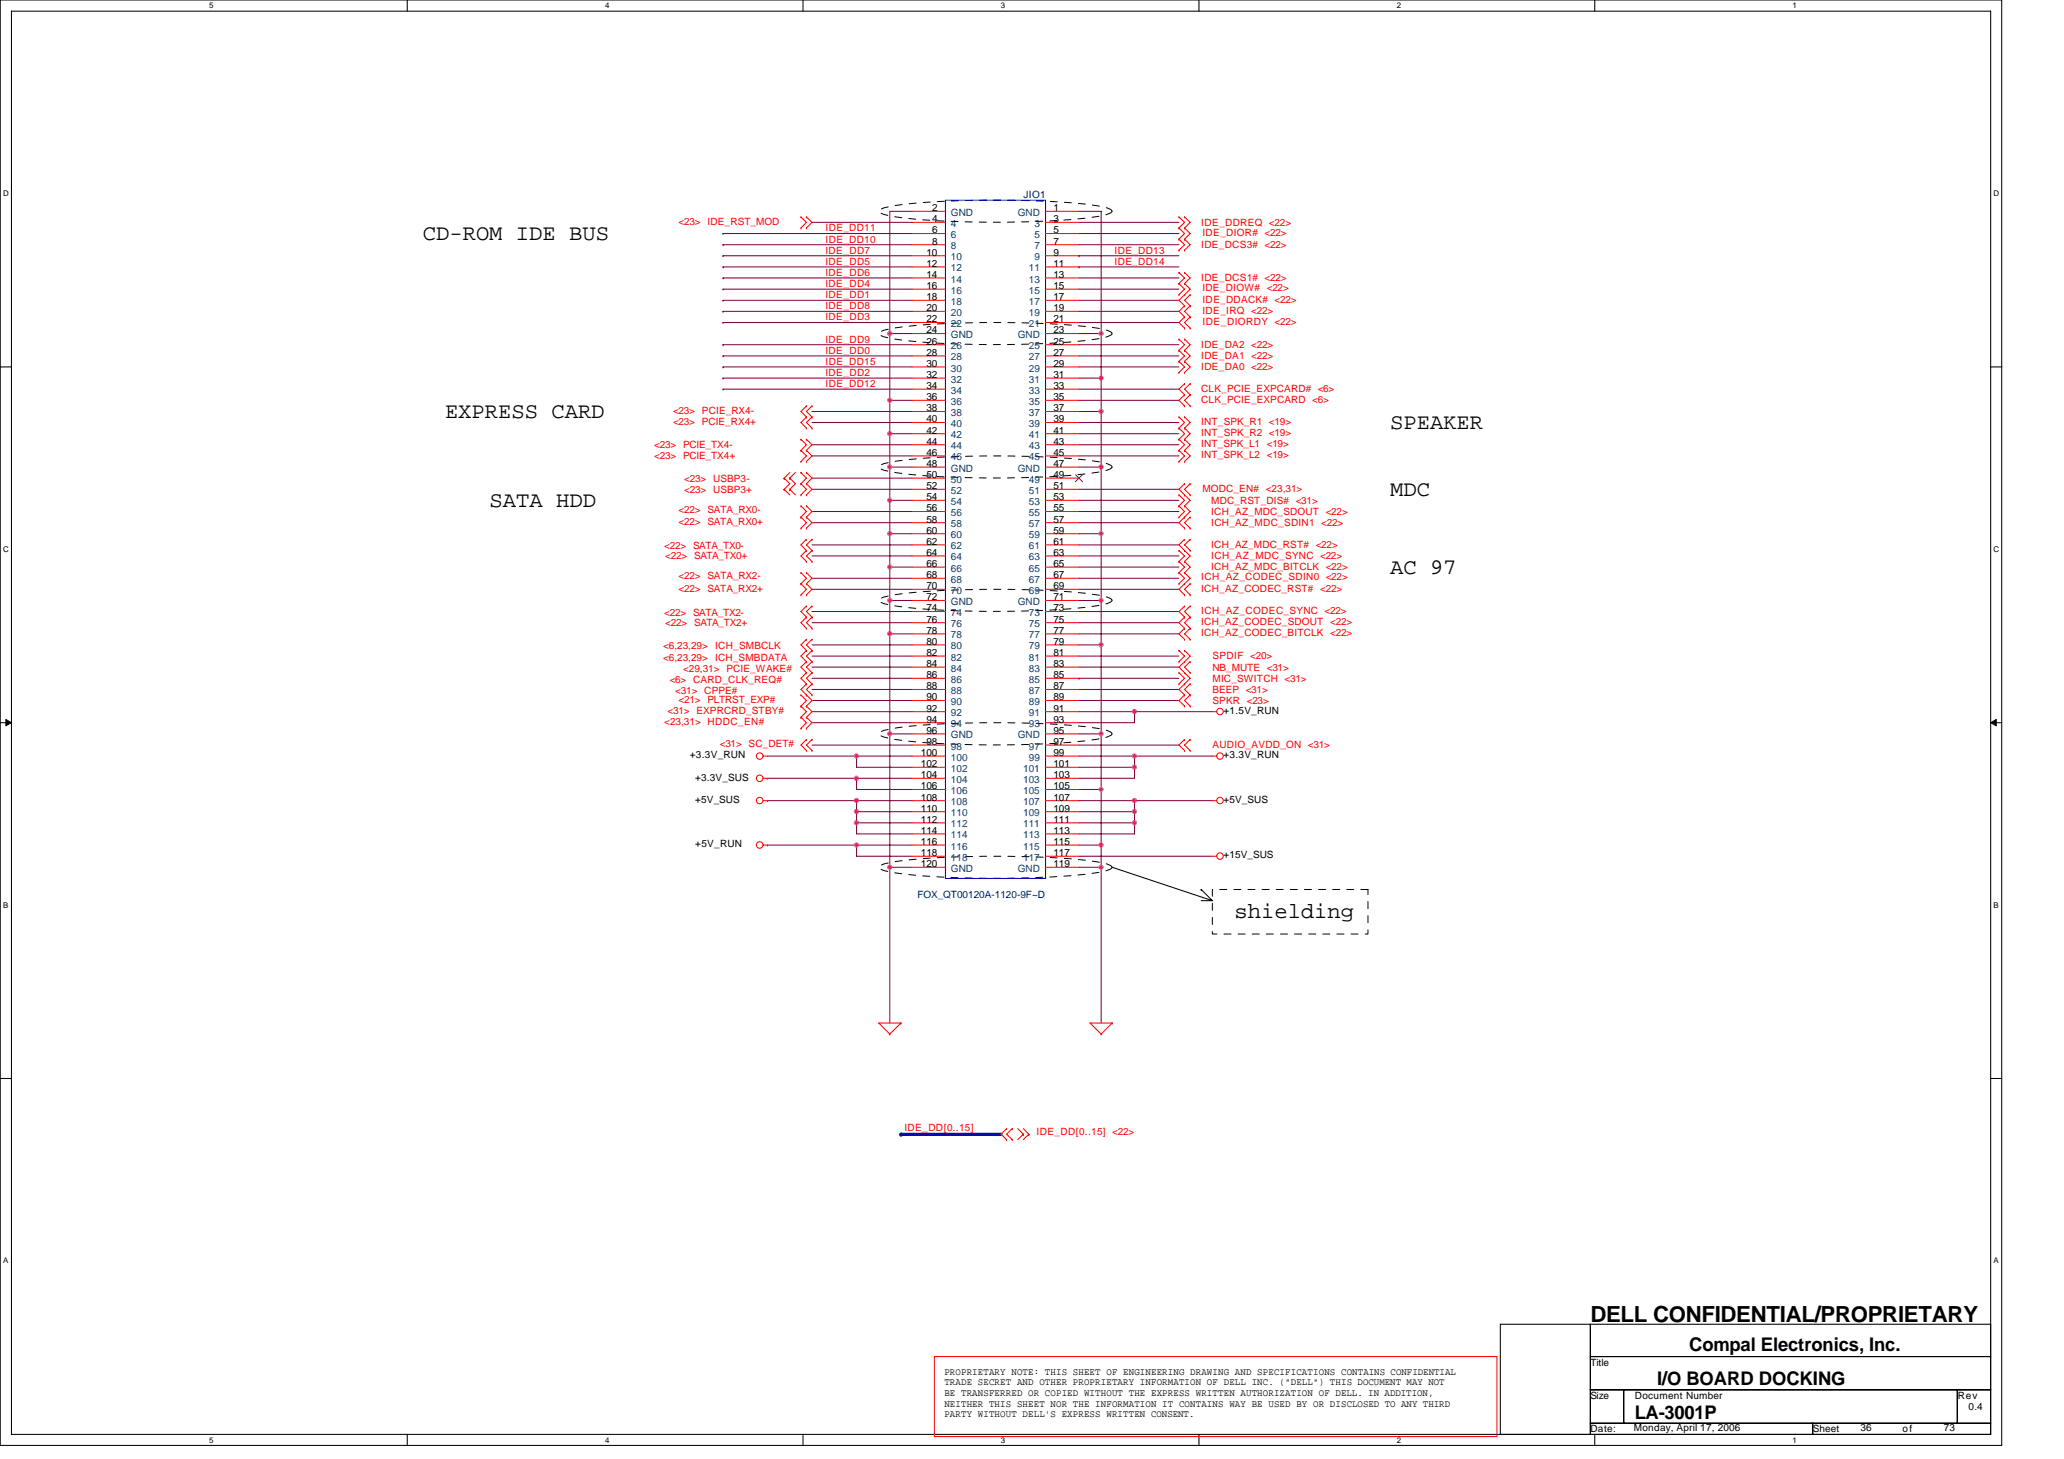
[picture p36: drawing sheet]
<svg xmlns="http://www.w3.org/2000/svg" width="297mm" height="210mm" viewBox="0 0 297 210" stroke-linecap="round" stroke-linejoin="round" font-family="sans-serif">
<defs><g id="words">
<g font-size="3.2">
<text x="60.9" y="34.5">CD-ROM IDE BUS</text>
<text x="64" y="60.2">EXPRESS CARD</text>
<text x="200.1" y="61.8">SPEAKER</text>
<text x="200.1" y="71.4">MDC</text>
<text x="70.5" y="73">SATA HDD</text>
<text x="200.1" y="82.6">AC 97</text>
<text x="177.7" y="132.2">shielding</text>
<text x="228.9" y="190.2">DELL CONFIDENTIAL/PROPRIETARY</text>
</g>
<g font-size="2.7">
<text x="243.1" y="194.4">Compal Electronics, Inc.</text>
<text x="238.5" y="199.3">I/O BOARD DOCKING</text>
<text x="235.3" y="204.2">LA-3001P</text>
</g>
<g font-size="1.4" fill="#000080">
<text x="147.3" y="28.5">JIO1</text>
<text x="132.1" y="129.3">FOX_QT00120A-1120-9F~D</text>
</g>
<g font-size="1.4" fill="#f00">
<text x="97.7" y="32.3">&lt;23&gt; IDE_RST_MOD</text>
<text x="118.8" y="33.3">IDE_DD11</text>
<text x="118.8" y="34.9">IDE_DD10</text>
<text x="172.9" y="32.5">IDE_DDREQ &lt;22&gt;</text>
<text x="172.9" y="35.7">IDE_DCS3# &lt;22&gt;</text>
<text x="173" y="34">IDE_DIOR# &lt;22&gt;</text>
<text x="118.8" y="39.7">IDE_DD6</text>
<text x="118.8" y="41.3">IDE_DD4</text>
<text x="118.8" y="36.5">IDE_DD7</text>
<text x="118.8" y="38.1">IDE_DD5</text>
<text x="160.4" y="36.5">IDE_DD13</text>
<text x="160.4" y="38.1">IDE_DD14</text>
<text x="172.9" y="40.5">IDE_DCS1# &lt;22&gt;</text>
<text x="173" y="42">IDE_DIOW# &lt;22&gt;</text>
<text x="118.8" y="44.5">IDE_DD8</text>
<text x="118.8" y="42.9">IDE_DD1</text>
<text x="118.8" y="46.1">IDE_DD3</text>
<text x="173" y="43.5">IDE_DDACK# &lt;22&gt;</text>
<text x="173" y="45.1">IDE_IRQ &lt;22&gt;</text>
<text x="173" y="46.7">IDE_DIORDY &lt;22&gt;</text>
<text x="118.8" y="49.3">IDE_DD9</text>
<text x="118.8" y="50.9">IDE_DD0</text>
<text x="118.8" y="52.5">IDE_DD15</text>
<text x="172.9" y="50.1">IDE_DA2 &lt;22&gt;</text>
<text x="172.9" y="51.7">IDE_DA1 &lt;22&gt;</text>
<text x="172.9" y="53.3">IDE_DA0 &lt;22&gt;</text>
<text x="96.9" y="59.5">&lt;23&gt; PCIE_RX4-</text>
<text x="118.8" y="54.1">IDE_DD2</text>
<text x="118.8" y="55.7">IDE_DD12</text>
<text x="172.9" y="58">CLK_PCIE_EXPCARD &lt;6&gt;</text>
<text x="172.9" y="56.3">CLK_PCIE_EXPCARD# &lt;6&gt;</text>
<text x="94.1" y="64.5">&lt;23&gt; PCIE_TX4-</text>
<text x="96.9" y="61.2">&lt;23&gt; PCIE_RX4+</text>
<text x="172.9" y="66">INT_SPK_L2 &lt;19&gt;</text>
<text x="172.9" y="62.7">INT_SPK_R2 &lt;19&gt;</text>
<text x="172.9" y="64.3">INT_SPK_L1 &lt;19&gt;</text>
<text x="172.9" y="61.2">INT_SPK_R1 &lt;19&gt;</text>
<text x="94.1" y="66.1">&lt;23&gt; PCIE_TX4+</text>
<text x="98.5" y="69.3">&lt;23&gt; USBP3-</text>
<text x="98.5" y="70.9">&lt;23&gt; USBP3+</text>
<text x="173" y="70.7">MODC_EN# &lt;23,31&gt;</text>
<text x="97.7" y="73.8">&lt;22&gt; SATA_RX0-</text>
<text x="97.7" y="75.5">&lt;22&gt; SATA_RX0+</text>
<text x="174.3" y="74.1">ICH_AZ_MDC_SDOUT &lt;22&gt;</text>
<text x="174.3" y="72.5">MDC_RST_DIS# &lt;31&gt;</text>
<text x="174.3" y="75.7">ICH_AZ_MDC_SDIN1 &lt;22&gt;</text>
<text x="95.6" y="79.1">&lt;22&gt; SATA_TX0-</text>
<text x="95.7" y="80.5">&lt;22&gt; SATA_TX0+</text>
<text x="97.7" y="83.4">&lt;22&gt; SATA_RX2-</text>
<text x="172.9" y="83.5">ICH_AZ_CODEC_SDIN0 &lt;22&gt;</text>
<text x="174.3" y="80.5">ICH_AZ_MDC_SYNC &lt;22&gt;</text>
<text x="174.3" y="78.9">ICH_AZ_MDC_RST# &lt;22&gt;</text>
<text x="174.3" y="82.1">ICH_AZ_MDC_BITCLK &lt;22&gt;</text>
<text x="95.6" y="88.7">&lt;22&gt; SATA_TX2-</text>
<text x="97.7" y="85.2">&lt;22&gt; SATA_RX2+</text>
<text x="172.9" y="85.2">ICH_AZ_CODEC_RST# &lt;22&gt;</text>
<text x="172.9" y="90">ICH_AZ_CODEC_SDOUT &lt;22&gt;</text>
<text x="172.9" y="88.3">ICH_AZ_CODEC_SYNC &lt;22&gt;</text>
<text x="95.4" y="95.1">&lt;6,23,29&gt;</text>
<text x="95.4" y="93.5">&lt;6,23,29&gt;</text>
<text x="95.7" y="90.1">&lt;22&gt; SATA_TX2+</text>
<text x="102.9" y="95.1">ICH_SMBDATA</text>
<text x="102.9" y="93.5">ICH_SMBCLK</text>
<text x="172.9" y="91.5">ICH_AZ_CODEC_BITCLK &lt;22&gt;</text>
<text x="174.5" y="94.9">SPDIF &lt;20&gt;</text>
<text x="96.4" y="98.3">&lt;6&gt; CARD_CLK_REQ#</text>
<text x="97.2" y="99.9">&lt;31&gt; CPPE#</text>
<text x="97.7" y="101.2">&lt;21&gt; PLTRST_EXP#</text>
<text x="98.3" y="96.7">&lt;29,31&gt; PCIE_WAKE#</text>
<text x="174.5" y="96.5">NB_MUTE &lt;31&gt;</text>
<text x="174.5" y="101.3">SPKR &lt;23&gt;</text>
<text x="174.5" y="99.7">BEEP &lt;31&gt;</text>
<text x="174.5" y="98.1">MIC_SWITCH &lt;31&gt;</text>
<text x="95.6" y="104.4">&lt;23,31&gt; HDDC_EN#</text>
<text x="96.1" y="102.7">&lt;31&gt; EXPRCRD_STBY#</text>
<text x="103.6" y="107.5">&lt;31&gt; SC_DET#</text>
<text x="174.5" y="107.7">AUDIO_AVDD_ON &lt;31&gt;</text>
<text x="130.2" y="162.8">IDE_DD[0..15]</text>
<text x="149.2" y="163.4">IDE_DD[0..15] &lt;22&gt;</text>
</g>
<g font-size="1.4">
<text x="134.1" y="30.4">2</text>
<text x="134.1" y="32">4</text>
<text x="134.1" y="33.6">6</text>
<text x="134.1" y="35.2">8</text>
<text x="151.6" y="32">3</text>
<text x="151.6" y="33.6">5</text>
<text x="151.6" y="35.2">7</text>
<text x="151.6" y="30.4">1</text>
<text x="133.3" y="36.8">10</text>
<text x="133.3" y="38.4">12</text>
<text x="133.3" y="40">14</text>
<text x="133.3" y="41.6">16</text>
<text x="151.6" y="36.8">9</text>
<text x="151.6" y="38.4">11</text>
<text x="151.6" y="40">13</text>
<text x="151.6" y="41.6">15</text>
<text x="133.3" y="43.2">18</text>
<text x="133.3" y="44.8">20</text>
<text x="133.3" y="46.4">22</text>
<text x="133.3" y="48">24</text>
<text x="151.6" y="43.2">17</text>
<text x="151.6" y="44.8">19</text>
<text x="151.6" y="46.4">21</text>
<text x="151.6" y="48">23</text>
<text x="133.3" y="49.6">26</text>
<text x="133.3" y="51.2">28</text>
<text x="133.3" y="52.8">30</text>
<text x="151.6" y="49.6">25</text>
<text x="151.6" y="51.2">27</text>
<text x="151.6" y="52.8">29</text>
<text x="133.3" y="54.4">32</text>
<text x="133.3" y="56">34</text>
<text x="133.3" y="57.6">36</text>
<text x="133.3" y="59.2">38</text>
<text x="151.6" y="54.4">31</text>
<text x="151.6" y="56">33</text>
<text x="151.6" y="57.6">35</text>
<text x="151.6" y="59.2">37</text>
<text x="133.3" y="60.8">40</text>
<text x="133.3" y="62.4">42</text>
<text x="133.3" y="64">44</text>
<text x="133.3" y="65.6">46</text>
<text x="151.6" y="60.8">39</text>
<text x="151.6" y="62.4">41</text>
<text x="151.6" y="64">43</text>
<text x="151.6" y="65.6">45</text>
<text x="133.3" y="67.2">48</text>
<text x="133.3" y="68.8">50</text>
<text x="133.3" y="70.4">52</text>
<text x="133.3" y="72">54</text>
<text x="151.6" y="68.8">49</text>
<text x="151.6" y="70.4">51</text>
<text x="151.6" y="72">53</text>
<text x="151.6" y="67.2">47</text>
<text x="133.3" y="73.6">56</text>
<text x="133.3" y="75.2">58</text>
<text x="133.3" y="76.8">60</text>
<text x="151.6" y="73.6">55</text>
<text x="151.6" y="75.2">57</text>
<text x="151.6" y="76.8">59</text>
<text x="133.3" y="78.4">62</text>
<text x="133.3" y="80">64</text>
<text x="133.3" y="81.6">66</text>
<text x="133.3" y="83.2">68</text>
<text x="151.6" y="78.4">61</text>
<text x="151.6" y="80">63</text>
<text x="151.6" y="81.6">65</text>
<text x="151.6" y="83.2">67</text>
<text x="133.3" y="84.8">70</text>
<text x="133.3" y="86.4">72</text>
<text x="133.3" y="88">74</text>
<text x="133.3" y="89.6">76</text>
<text x="151.6" y="84.8">69</text>
<text x="151.6" y="88">73</text>
<text x="151.6" y="89.6">75</text>
<text x="151.6" y="86.4">71</text>
<text x="133.3" y="91.2">78</text>
<text x="133.3" y="92.8">80</text>
<text x="133.3" y="94.4">82</text>
<text x="133.3" y="96">84</text>
<text x="151.6" y="91.2">77</text>
<text x="151.6" y="92.8">79</text>
<text x="151.6" y="94.4">81</text>
<text x="151.6" y="96">83</text>
<text x="133.3" y="97.6">86</text>
<text x="133.3" y="99.2">88</text>
<text x="133.3" y="100.8">90</text>
<text x="151.6" y="97.6">85</text>
<text x="151.6" y="99.2">87</text>
<text x="151.6" y="100.8">89</text>
<text x="133.3" y="102.4">92</text>
<text x="133.3" y="104">94</text>
<text x="133.3" y="105.6">96</text>
<text x="133.3" y="107.2">98</text>
<text x="151.6" y="102.4">91</text>
<text x="151.6" y="104">93</text>
<text x="151.6" y="107.2">97</text>
<text x="151.6" y="105.6">95</text>
<text x="176.1" y="102.7">+1.5V_RUN</text>
<text x="99.3" y="109.2">+3.3V_RUN</text>
<text x="100.1" y="112.4">+3.3V_SUS</text>
<text x="132.5" y="108.8">100</text>
<text x="132.5" y="110.4">102</text>
<text x="132.5" y="112">104</text>
<text x="132.5" y="113.6">106</text>
<text x="151.6" y="110.4">101</text>
<text x="151.6" y="112">103</text>
<text x="151.6" y="113.6">105</text>
<text x="151.6" y="108.8">99</text>
<text x="176.1" y="109.2">+3.3V_RUN</text>
<text x="100.1" y="115.5">+5V_SUS</text>
<text x="132.5" y="115.2">108</text>
<text x="132.5" y="116.8">110</text>
<text x="132.5" y="118.4">112</text>
<text x="132.5" y="120">114</text>
<text x="151.6" y="115.2">107</text>
<text x="151.6" y="116.8">109</text>
<text x="151.6" y="118.4">111</text>
<text x="151.6" y="120">113</text>
<text x="176.1" y="115.5">+5V_SUS</text>
<text x="100.1" y="122">+5V_RUN</text>
<text x="132.5" y="121.6">116</text>
<text x="132.5" y="123.2">118</text>
<text x="132.5" y="124.8">120</text>
<text x="151.6" y="121.6">115</text>
<text x="151.6" y="123.2">117</text>
<text x="151.6" y="124.8">119</text>
<text x="176.1" y="123.5">+15V_SUS</text>
<text x="135.9" y="197.8">PROPRIETARY NOTE: THIS SHEET OF ENGINEERING DRAWING AND SPECIFICATIONS CONTAINS CONFIDENTIAL</text>
<text x="228.9" y="196.5">Title</text>
<text x="135.9" y="199.4">TRADE SECRET AND OTHER PROPRIETARY INFORMATION OF DELL INC. (&quot;DELL&quot;) THIS DOCUMENT MAY NOT</text>
<text x="135.9" y="200.9">BE TRANSFERRED OR COPIED WITHOUT THE EXPRESS WRITTEN AUTHORIZATION OF DELL. IN ADDITION,</text>
<text x="135.9" y="202.5">NEITHER THIS SHEET NOR THE INFORMATION IT CONTAINS WAY BE USED BY OR DISCLOSED TO ANY THIRD</text>
<text x="228.9" y="201.3">Size</text>
<text x="235.3" y="201.3">Document Number</text>
<text x="281.7" y="201.3">Rev</text>
<text x="283.3" y="202.9">0.4</text>
<text x="135.9" y="204">PARTY WITHOUT DELL'S EXPRESS WRITTEN CONSENT.</text>
<text x="228.9" y="206.1">Date:</text>
<text x="235.1" y="206">Monday, April 17, 2006</text>
<text x="260.9" y="206.1">Sheet</text>
<text x="267.8" y="206">36</text>
<text x="273.8" y="206.1">of</text>
<text x="279.8" y="206">73</text>
</g>
<g font-size="1.4" fill="#004080">
<text x="136.9" y="31.1">GND</text>
<text x="136.9" y="32.7">4</text>
<text x="136.9" y="34.3">6</text>
<text x="136.9" y="35.9">8</text>
<text x="146.5" y="31.1">GND</text>
<text x="148.9" y="32.7">3</text>
<text x="148.9" y="34.3">5</text>
<text x="148.9" y="35.9">7</text>
<text x="136.9" y="37.5">10</text>
<text x="136.9" y="39.1">12</text>
<text x="136.9" y="40.7">14</text>
<text x="148.1" y="39.1">11</text>
<text x="148.1" y="40.7">13</text>
<text x="148.9" y="37.5">9</text>
<text x="136.9" y="42.3">16</text>
<text x="136.9" y="43.9">18</text>
<text x="136.9" y="45.5">20</text>
<text x="136.9" y="47.1">22</text>
<text x="148.1" y="42.3">15</text>
<text x="148.1" y="43.9">17</text>
<text x="148.1" y="45.5">19</text>
<text x="148.1" y="47.1">21</text>
<text x="136.9" y="48.7">GND</text>
<text x="136.9" y="50.3">26</text>
<text x="136.9" y="51.9">28</text>
<text x="136.9" y="53.5">30</text>
<text x="146.5" y="48.7">GND</text>
<text x="148.1" y="50.3">25</text>
<text x="148.1" y="51.9">27</text>
<text x="148.1" y="53.5">29</text>
<text x="136.9" y="55.1">32</text>
<text x="136.9" y="56.7">34</text>
<text x="136.9" y="58.3">36</text>
<text x="136.9" y="59.9">38</text>
<text x="148.1" y="55.1">31</text>
<text x="148.1" y="56.7">33</text>
<text x="148.1" y="58.3">35</text>
<text x="148.1" y="59.9">37</text>
<text x="136.9" y="61.5">40</text>
<text x="136.9" y="63.1">42</text>
<text x="136.9" y="64.7">44</text>
<text x="148.1" y="61.5">39</text>
<text x="148.1" y="63.1">41</text>
<text x="148.1" y="64.7">43</text>
<text x="136.9" y="66.3">46</text>
<text x="136.9" y="67.9">GND</text>
<text x="136.9" y="69.5">50</text>
<text x="136.9" y="71.1">52</text>
<text x="146.5" y="67.9">GND</text>
<text x="148.1" y="66.3">45</text>
<text x="148.1" y="69.5">49</text>
<text x="148.1" y="71.1">51</text>
<text x="136.9" y="72.7">54</text>
<text x="136.9" y="74.3">56</text>
<text x="136.9" y="75.9">58</text>
<text x="136.9" y="77.5">60</text>
<text x="148.1" y="72.7">53</text>
<text x="148.1" y="74.3">55</text>
<text x="148.1" y="75.9">57</text>
<text x="148.1" y="77.5">59</text>
<text x="136.9" y="79.1">62</text>
<text x="136.9" y="80.7">64</text>
<text x="136.9" y="82.3">66</text>
<text x="136.9" y="83.9">68</text>
<text x="148.1" y="79.1">61</text>
<text x="148.1" y="80.7">63</text>
<text x="148.1" y="82.3">65</text>
<text x="148.1" y="83.9">67</text>
<text x="136.9" y="85.5">70</text>
<text x="136.9" y="87.1">GND</text>
<text x="136.9" y="88.7">74</text>
<text x="146.5" y="87.1">GND</text>
<text x="148.1" y="85.5">69</text>
<text x="148.1" y="88.7">73</text>
<text x="136.9" y="90.3">76</text>
<text x="136.9" y="91.9">78</text>
<text x="136.9" y="93.5">80</text>
<text x="136.9" y="95.1">82</text>
<text x="148.1" y="90.3">75</text>
<text x="148.1" y="91.9">77</text>
<text x="148.1" y="93.5">79</text>
<text x="148.1" y="95.1">81</text>
<text x="136.9" y="96.7">84</text>
<text x="136.9" y="98.3">86</text>
<text x="136.9" y="99.9">88</text>
<text x="136.9" y="101.5">90</text>
<text x="148.1" y="96.7">83</text>
<text x="148.1" y="98.3">85</text>
<text x="148.1" y="99.9">87</text>
<text x="148.1" y="101.5">89</text>
<text x="136.9" y="103.1">92</text>
<text x="136.9" y="104.7">94</text>
<text x="136.9" y="106.3">GND</text>
<text x="136.9" y="107.9">98</text>
<text x="146.5" y="106.3">GND</text>
<text x="148.1" y="103.1">91</text>
<text x="148.1" y="104.7">93</text>
<text x="148.1" y="107.9">97</text>
<text x="136.9" y="109.5">100</text>
<text x="136.9" y="111.1">102</text>
<text x="136.9" y="112.7">104</text>
<text x="147.3" y="111.1">101</text>
<text x="147.3" y="112.7">103</text>
<text x="148.1" y="109.5">99</text>
<text x="136.9" y="114.3">106</text>
<text x="136.9" y="115.9">108</text>
<text x="136.9" y="117.5">110</text>
<text x="136.9" y="119.1">112</text>
<text x="147.3" y="114.3">105</text>
<text x="147.3" y="115.9">107</text>
<text x="147.3" y="117.5">109</text>
<text x="147.3" y="119.1">111</text>
<text x="136.9" y="120.7">114</text>
<text x="136.9" y="122.3">116</text>
<text x="136.9" y="123.9">118</text>
<text x="136.9" y="125.5">GND</text>
<text x="146.5" y="125.5">GND</text>
<text x="147.3" y="120.7">113</text>
<text x="147.3" y="122.3">115</text>
<text x="147.3" y="123.9">117</text>
</g>
<g font-size="1.1">
<text x="30.1" y="1.2">5</text>
<text x="87.1" y="1.2">4</text>
<text x="144" y="1.2">3</text>
<text x="201" y="1.2">2</text>
<text x="258" y="1.2">1</text>
<text x=".4" y="28.2">D</text>
<text x="286.9" y="28.2">D</text>
<text x=".4" y="79.4">C</text>
<text x="286.9" y="79.4">C</text>
<text x=".4" y="130.6">B</text>
<text x="286.9" y="130.6">B</text>
<text x=".4" y="181.8">A</text>
<text x="286.9" y="181.8">A</text>
<text x="30.1" y="207.6">5</text>
<text x="87.1" y="207.6">4</text>
<text x="144" y="207.6">3</text>
<text x="201" y="207.6">2</text>
<text x="258" y="207.6">1</text>
</g>
</g></defs>
<path d="M0 0h288.1v208h-288.1zM1.6 1.6h284.9v204.8h-284.9z" fill="none" stroke="#000" stroke-width=".15"/>
<g fill="#fff">
<path d="M30.1 .2h.6v1.2h-.6z"/>
<path d="M30.1 206.6h.6v1.3h-.6z"/>
</g>
<path d="M58.6 0v1.6M58.6 206.4v1.6" fill="none" stroke="#000" stroke-width=".15"/>
<g fill="#fff">
<path d="M87.1 .2h.6v1.2h-.6z"/>
<path d="M87.1 206.6h.6v1.3h-.6z"/>
</g>
<path d="M115.6 0v1.6M115.6 206.4v1.6" fill="none" stroke="#000" stroke-width=".15"/>
<g fill="#fff">
<path d="M144 .2h.6v1.2h-.6z"/>
<path d="M144 206.6h.6v1.3h-.6z"/>
</g>
<path d="M172.5 0v1.6M172.5 206.4v1.6" fill="none" stroke="#000" stroke-width=".15"/>
<g fill="#fff">
<path d="M201 .2h.6v1.2h-.6z"/>
<path d="M201 206.6h.6v1.3h-.6z"/>
</g>
<path d="M229.5 0v1.6M229.5 206.4v1.6" fill="none" stroke="#000" stroke-width=".15"/>
<g fill="#fff">
<path d="M258 .2h.6v1.2h-.6z"/>
<path d="M258 206.6h.6v1.3h-.6z"/>
<path d="M.4 27.2h.8v1.3h-.8z"/>
<path d="M286.9 27.2h.8v1.3h-.8z"/>
<path d="M.4 78.4h.8v1.3h-.8z"/>
<path d="M286.9 78.4h.8v1.3h-.8z"/>
</g>
<path d="M0 52.8h1.6M286.5 52.8h1.6" fill="none" stroke="#000" stroke-width=".15"/>
<g fill="#fff">
<path d="M.4 129.6h.8v1.3h-.8z"/>
<path d="M286.9 129.6h.7v1.3h-.7z"/>
</g>
<path d="M0 104h1.6M286.5 104h1.6" fill="none" stroke="#000" stroke-width=".15"/>
<path d="M.8 103.5l.8 .5-.8 .5zM286.5 104l.8-.5v1z" fill="#000" stroke="#000" stroke-width=".14"/>
<g fill="#fff">
<path d="M.4 180.8h.8v1.3h-.8z"/>
<path d="M286.9 180.8h.7v1.3h-.7z"/>
</g>
<g fill="none" stroke="#000" stroke-width=".15">
<path d="M160.1 124.8l14.4 4.8M172.9 129.6h1.6M172.9 128h.1M172.9 128l1.6 1.6M0 155.2h1.6M286.5 155.2h1.6M215.9 190.6h13v15.8h-13zM228.9 190.6h57.6v4.6h-57.6zM228.9 195.2h57.6v4.8h-57.6zM228.9 204.8h32v1.6h-32zM228.9 200h4.8v4.8h-4.8zM233.7 200h48v4.8h-48z"/>
<path d="M260.9 204.8h25.6v1.6h-25.6zM281.7 200h4.8v4.8h-4.8z"/>
</g>
<path d="M129.7 163.2h.1M129.7 163.2h14.4" fill="none" stroke="#00f" stroke-width=".47"/>
<g fill="none" stroke="#800040" stroke-width=".15">
<path d="M104.1 33.6h.1M104.1 35.2h.1M104.1 36.8h.1M104.1 38.4h.1M104.1 36.8h27.2M104.1 38.4h27.2M104.1 33.6h27.2M104.1 35.2h27.2M116.9 32h14.4M131.3 30.4h-3.2v17.6M155.3 30.4h3.2v17.6M155.3 33.6h14.4"/>
<path d="M155.3 32h14.4M155.3 36.8h.1M155.3 35.2h14.4M155.3 38.4h.1M155.3 36.8h14.4M155.3 38.4h14.4M104.1 40h.1M104.1 49.6h.1M104.1 41.6h.1M104.1 44.8h.1M104.1 43.2h.1M104.1 46.4h.1"/>
<path d="M104.1 54.4h.1M104.1 51.2h.1M104.1 52.8h.1M104.1 56h.1M104.1 40h27.2M104.1 49.6h27.2M104.1 41.6h27.2M104.1 44.8h27.2M104.1 43.2h27.2M104.1 46.4h27.2M104.1 54.4h27.2M104.1 51.2h27.2"/>
<path d="M104.1 52.8h27.2M104.1 56h27.2M116.9 59.2h14.4M128.1 48v9.6M128.1 57.6v4.8M128.1 48h3.2M128.1 57.6h3.2M155.3 48h3.2M155.3 59.2h3.2M155.3 40h14.4M155.3 41.6h14.4M155.3 43.2h14.4"/>
<path d="M155.3 44.8h14.4M155.3 46.4h14.4M155.3 49.6h14.4M155.3 52.8h14.4M155.3 51.2h14.4M155.3 56h14.4M155.3 57.6h14.4M158.5 54.4v4.8M158.5 59.2v8M158.5 48v6.4h-3.2M116.9 78.4h14.4M116.9 70.4h14.4"/>
<path d="M116.9 68.8h14.4M116.9 60.8h14.4M116.9 73.6h14.4M116.9 64h14.4M116.9 75.2h14.4M116.9 65.6h14.4M128.1 76.8v4.8M128.1 76.8h3.2M128.1 72v4.8M128.1 67.2h3.2M128.1 67.2v4.8M128.1 72h3.2"/>
<path d="M128.1 62.4v4.8M128.1 62.4h3.2M155.3 62.4h14.4M155.3 64h14.4M155.3 65.6h14.4M155.3 78.4h14.4M155.3 73.6h14.4M155.3 72h14.4M155.3 75.2h14.4M155.3 67.2h3.2M155.3 76.8h3.2M155.3 60.8h14.4"/>
<path d="M155.3 70.4h14.4M158.5 76.8v9.6M158.5 67.2v9.6M116.9 80h14.4M116.9 88h14.4M116.9 89.6h14.4M116.9 97.6h14.4M116.9 83.2h14.4M116.9 99.2h14.4M116.9 84.8h14.4M116.9 94.4h14.4M116.9 96h14.4"/>
<path d="M116.9 92.8h14.4M128.1 86.4h3.2M128.1 91.2v14.4h3.2M128.1 86.4v4.8M128.1 81.6h3.2M128.1 91.2h3.2M128.1 81.6v4.8M155.3 80h14.4M155.3 81.6h14.4M155.3 83.2h14.4M155.3 84.8h14.4M155.3 91.2h14.4"/>
<path d="M155.3 89.6h14.4M155.3 88h14.4M155.3 94.4h14.4M155.3 96h14.4M155.3 99.2h14.4M155.3 92.8h3.2M155.3 86.4h3.2M155.3 97.6h.1M155.3 97.6h14.4M158.5 86.4v6.4M158.5 92.8v20.8h-3.2M110.5 108.8h12.8v1.6h8"/>
<path d="M110.5 112h12.8v1.6h8M110.5 115.2h12.8M116.9 100.8h14.4M116.9 102.4h14.4M116.9 104h14.4M116.9 107.2h14.4M123.3 108.8h8M123.3 112h8M123.3 118.4h8M123.3 116.8h8M123.3 116.8v3.2h8M123.3 115.2v1.6"/>
<path d="M123.3 115.2h8M128.1 105.6v19.2M155.3 102.4h8M155.3 107.2h14.4M155.3 100.8h14.4M155.3 110.4h8M155.3 108.8h8M155.3 105.6h3.2M155.3 118.4h8M155.3 116.8h8M155.3 115.2h8M158.5 113.6v8"/>
<path d="M163.3 102.4h11.2M163.3 102.4v1.6h-8M163.3 108.8h11.2M163.3 108.8v1.6M163.3 110.4v1.6h-8M163.3 116.8v1.6M163.3 115.2h11.2M163.3 118.4v1.6h-8M163.3 115.2v1.6M110.5 121.6h12.8M123.3 121.6v1.6h8M123.3 121.6h8"/>
<path d="M128.1 124.8v22.4M128.1 124.8h3.2M155.3 124.8h3.2M155.3 123.2h19.2M155.3 121.6h3.2M158.5 121.6v25.6"/>
</g>
<g fill="none" stroke="#f00" stroke-width=".15">
<path d="M115.3 32.8h.1M115.3 31.2h.1M115.3 31.2l.8 .8-.8 .8M116.1 31.2h.1M116.1 32.8h.1M116.1 31.2l.8 .8-.8 .8M131.3 30.4h4.8M131.3 32h4.8M131.3 33.6h4.8M131.3 35.2h4.8M131.3 36.8h4.8M131.3 38.4h4.8"/>
<path d="M150.5 30.4h4.8M150.5 32h4.8M150.5 33.6h4.8M150.5 35.2h4.8M150.5 36.8h4.8M150.5 38.4h4.8M169.7 34.4h.1M169.7 32.8h.1M169.7 31.2h.1M169.7 36h.1M169.7 39.2h.1M169.7 39.2l.8 .8-.8 .8"/>
<path d="M169.7 32.8l.8 .8-.8 .8M169.7 31.2l.8 .8-.8 .8M169.7 34.4l.8 .8-.8 .8M170.5 34.4h.1M170.5 32.8h.1M170.5 31.2h.1M170.5 36h.1M170.5 39.2h.1M170.5 39.2l.8 .8-.8 .8M170.5 32.8l.8 .8-.8 .8M170.5 31.2l.8 .8-.8 .8M170.5 34.4l.8 .8-.8 .8"/>
<path d="M116.1 58.4h.1M116.1 58.4l-.8 .8 .8 .8M116.9 58.4h.1M116.9 58.4l-.8 .8 .8 .8M131.3 40h4.8M131.3 41.6h4.8M131.3 43.2h4.8M131.3 44.8h4.8M131.3 46.4h4.8M131.3 48h4.8M131.3 49.6h4.8M131.3 51.2h4.8"/>
<path d="M131.3 52.8h4.8M131.3 54.4h4.8M131.3 56h4.8M131.3 57.6h4.8M131.3 59.2h4.8M150.5 40h4.8M150.5 41.6h4.8M150.5 43.2h4.8M150.5 44.8h4.8M150.5 46.4h4.8M150.5 48h4.8M150.5 49.6h4.8"/>
<path d="M150.5 51.2h4.8M150.5 52.8h4.8M150.5 54.4h4.8M150.5 56h4.8M150.5 57.6h4.8M150.5 59.2h4.8M169.7 40.8h.1M169.7 42.4h.1M169.7 48.8h.1M169.7 50.4h.1M169.7 52h.1M169.7 53.6h.1"/>
<path d="M169.7 40.8l.8 .8-.8 .8M169.7 48.8l.8 .8-.8 .8M169.7 50.4l.8 .8-.8 .8M169.7 52l.8 .8-.8 .8M170.5 40.8h.1M170.5 42.4h.1M170.5 44h.1M170.5 45.6h.1M170.5 47.2h.1M170.5 48.8h.1M170.5 50.4h.1M170.5 52h.1"/>
<path d="M170.5 53.6h.1M170.5 58.4h.1M170.5 56.8h.1M170.5 55.2h.1M170.5 40.8l.8 .8-1.6 1.6 .8 .8M170.5 44l-.8 .8 .8 .8M170.5 45.6l-.8 .8 .8 .8M170.5 48.8l.8 .8-.8 .8M170.5 50.4l.8 .8-.8 .8M170.5 52l.8 .8-.8 .8M170.5 56.8l-.8 .8 .8 .8M170.5 55.2l-.8 .8 .8 .8"/>
<path d="M171.3 42.4h.1M171.3 44h.1M171.3 45.6h.1M171.3 47.2h.1M171.3 56.8h.1M171.3 58.4h.1M171.3 55.2h.1M171.3 42.4l-.8 .8 .8 .8M171.3 44l-.8 .8 .8 .8M171.3 45.6l-.8 .8 .8 .8M171.3 56.8l-.8 .8 .8 .8M171.3 55.2l-.8 .8 .8 .8"/>
<path d="M112.9 68.8h.1M112.9 70.4h.1M112.9 68.8l.8 .8-.8 .8M112.9 70.4l.8 .8M113.7 68.8h.1M113.7 70.4h.1M113.7 68.8l.8 .8-.8 .8M113.7 68l-.8 .8M113.7 70.4l.8 .8M114.5 68l-.8 .8M115.3 66.4h.1M115.3 64.8h.1"/>
<path d="M115.3 63.2h.1M115.3 69.6h.1M115.3 68h.1M115.3 71.2h.1M115.3 74.4h.1M115.3 72.8h.1M115.3 76h.1M115.3 64.8l.8 .8-.8 .8M115.3 63.2l.8 .8-.8 .8M115.3 68l.8 .8-.8 .8M115.3 69.6l.8 .8-.8 .8M115.3 72.8l.8 .8-.8 .8"/>
<path d="M115.3 74.4l.8 .8-.8 .8M116.1 61.6h.1M116.1 60h.1M116.1 64.8h.1M116.1 66.4h.1M116.1 63.2h.1M116.1 68h.1M116.1 69.6h.1M116.1 71.2h.1M116.1 79.2h.1M116.1 77.6h.1M116.1 72.8h.1"/>
<path d="M116.1 74.4h.1M116.1 76h.1M116.1 60l-.8 .8 .8 .8M116.1 64.8l.8 .8-.8 .8M116.1 63.2l.8 .8-.8 .8M116.1 68l.8 .8-.8 .8M116.1 69.6l.8 .8-.8 .8M116.1 72.8l.8 .8-.8 .8M116.1 77.6l-.8 .8 .8 .8M116.1 74.4l.8 .8-.8 .8M116.1 79.2l-.8 .8 .8 .8M116.9 61.6h.1"/>
<path d="M116.9 60h.1M116.9 79.2h.1M116.9 77.6h.1M116.9 60l-.8 .8 .8 .8M116.9 77.6l-.8 .8 .8 .8M116.9 79.2l-.8 .8 .8 .8M131.3 60.8h4.8M131.3 62.4h4.8M131.3 64h4.8M131.3 65.6h4.8M131.3 67.2h4.8M131.3 68.8h4.8"/>
<path d="M131.3 70.4h4.8M131.3 72h4.8M131.3 73.6h4.8M131.3 75.2h4.8M131.3 76.8h4.8M131.3 78.4h4.8M150.5 60.8h4.8M150.5 62.4h4.8M150.5 64h4.8M150.5 65.6h4.8M150.5 67.2h4.8M150.5 68.8h4.8"/>
<path d="M150.5 70.4h4.8M150.5 72h4.8M150.5 73.6h4.8M150.5 75.2h4.8M150.5 76.8h4.8M150.5 78.4h4.8M169.7 64.8h.1M169.7 66.4h.1M169.7 61.6h.1M169.7 63.2h.1M169.7 79.2h.1M169.7 74.4h.1"/>
<path d="M169.7 72.8h.1M169.7 71.2h.1M169.7 60h.1M169.7 64.8l.8 .8-.8 .8M169.7 61.6l.8 .8-.8 .8M169.7 63.2l.8 .8-.8 .8M169.7 79.2l.8 .8-.8 .8M169.7 72.8l.8 .8-.8 .8M169.7 71.2l.8 .8-.8 .8M169.7 60l.8 .8-.8 .8M170.5 64.8h.1M170.5 66.4h.1"/>
<path d="M170.5 61.6h.1M170.5 63.2h.1M170.5 79.2h.1M170.5 77.6h.1M170.5 76h.1M170.5 74.4h.1M170.5 72.8h.1M170.5 71.2h.1M170.5 60h.1M170.5 69.6h.1M170.5 64.8l.8 .8-.8 .8M170.5 61.6l.8 .8-.8 .8"/>
<path d="M170.5 63.2l.8 .8-.8 .8M170.5 79.2l.8 .8-.8 .8M170.5 77.6l-.8 .8 .8 .8M170.5 72.8l.8 .8-1.6 1.6 .8 .8M170.5 71.2l.8 .8-.8 .8M170.5 60l.8 .8-.8 .8M170.5 69.6l-.8 .8 .8 .8M171.3 77.6h.1M171.3 79.2h.1M171.3 74.4h.1M171.3 76h.1M171.3 69.6h.1"/>
<path d="M171.3 71.2h.1M171.3 77.6l-.8 .8 .8 .8M171.3 74.4l-.8 .8 .8 .8M171.3 69.6l-.8 .8 .8 .8M115.3 84h.1M115.3 82.4h.1M115.3 85.6h.1M115.3 82.4l.8 .8-.8 .8M115.3 84l.8 .8-.8 .8M116.1 80.8h.1M116.1 88.8h.1M116.1 87.2h.1"/>
<path d="M116.1 90.4h.1M116.1 82.4h.1M116.1 84h.1M116.1 85.6h.1M116.1 96.8h.1M116.1 98.4h.1M116.1 93.6h.1M116.1 95.2h.1M116.1 92h.1M116.1 87.2l-.8 .8 .8 .8M116.1 88.8l-.8 .8 .8 .8M116.1 82.4l.8 .8-.8 .8"/>
<path d="M116.1 84l.8 .8-.8 .8M116.1 96.8l-.8 .8 .8 .8M116.1 98.4l-.8 .8 1.6 1.6-.8 .8M116.1 93.6l-.8 .8 .8 .8M116.1 92l-.8 .8 .8 .8M116.1 95.2l-.8 .8 .8 .8M116.9 80.8h.1M116.9 88.8h.1M116.9 87.2h.1M116.9 90.4h.1M116.9 96.8h.1M116.9 98.4h.1"/>
<path d="M116.9 93.6h.1M116.9 95.2h.1M116.9 92h.1M116.9 87.2l-.8 .8 .8 .8M116.9 88.8l-.8 .8 .8 .8M116.9 96.8l-.8 .8 .8 .8M116.9 98.4l-.8 .8 .8 .8M116.9 93.6l-.8 .8 .8 .8M116.9 92l-.8 .8 .8 .8M116.9 95.2l-.8 .8 .8 .8M131.3 80h4.8M131.3 81.6h4.8"/>
<path d="M131.3 83.2h4.8M131.3 84.8h4.8M131.3 86.4h4.8M131.3 88h4.8M131.3 89.6h4.8M131.3 91.2h4.8M131.3 92.8h4.8M131.3 94.4h4.8M131.3 96h4.8M131.3 97.6h4.8M131.3 99.2h4.8M150.5 80h4.8"/>
<path d="M150.5 81.6h4.8M150.5 83.2h4.8M150.5 84.8h4.8M150.5 86.4h4.8M150.5 88h4.8M150.5 89.6h4.8M150.5 91.2h4.8M150.5 92.8h4.8M150.5 94.4h4.8M150.5 96h4.8M150.5 97.6h4.8M150.5 99.2h4.8"/>
<path d="M169.7 80.8h.1M169.7 82.4h.1M169.7 84h.1M169.7 95.2h.1M169.7 93.6h.1M169.7 98.4h.1M169.7 96.8h.1M169.7 80.8l.8 .8-.8 .8M169.7 82.4l.8 .8-.8 .8M169.7 93.6l.8 .8-.8 .8M169.7 96.8l.8 .8-.8 .8M170.5 80.8h.1"/>
<path d="M170.5 82.4h.1M170.5 84h.1M170.5 85.6h.1M170.5 92h.1M170.5 90.4h.1M170.5 88.8h.1M170.5 87.2h.1M170.5 95.2h.1M170.5 93.6h.1M170.5 96.8h.1M170.5 98.4h.1M170.5 80.8l.8 .8-.8 .8"/>
<path d="M170.5 82.4l.8 .8-.8 .8M170.5 84l-.8 .8 .8 .8M170.5 90.4l-.8 .8 .8 .8M170.5 88.8l-.8 .8 .8 .8M170.5 87.2l-.8 .8 .8 .8M170.5 93.6l.8 .8-.8 .8M170.5 95.2l-.8 .8 1.6 1.6-1.6 1.6 .8 .8M171.3 84h.1M171.3 85.6h.1M171.3 90.4h.1M171.3 92h.1M171.3 88.8h.1"/>
<path d="M171.3 87.2h.1M171.3 95.2h.1M171.3 96.8h.1M171.3 98.4h.1M171.3 84l-.8 .8 .8 .8M171.3 90.4l-.8 .8 .8 .8M171.3 88.8l-.8 .8 .8 .8M171.3 87.2l-.8 .8 .8 .8M171.3 95.2l-.8 .8 .8 .8M171.3 98.4l-.8 .8 .8 .8M109.8 108.8h.7M109.8 112h.7"/>
<path d="M109.8 115.2h.7M110.5 112h.1M110.5 115.2h.1M115.3 100h.1M115.3 101.6h.1M115.3 103.2h.1M115.3 104.8h.1M115.3 100l.8 .8-.8 .8M115.3 101.6l.8 .8-.8 .8M115.3 103.2l.8 .8-.8 .8M116.1 100h.1M116.1 101.6h.1"/>
<path d="M116.1 103.2h.1M116.1 104.8h.1M116.1 108h.1M116.1 106.4h.1M116.1 101.6l.8 .8-.8 .8M116.1 103.2l.8 .8-.8 .8M116.1 106.4l-.8 .8 .8 .8M116.9 100h.1M116.9 108h.1M116.9 106.4h.1M116.9 106.4l-.8 .8 .8 .8M131.3 112h4.8"/>
<path d="M131.3 115.2h4.8M131.3 100.8h4.8M131.3 102.4h4.8M131.3 104h4.8M131.3 105.6h4.8M131.3 107.2h4.8M131.3 108.8h4.8M131.3 110.4h4.8M131.3 113.6h4.8M131.3 116.8h4.8M131.3 118.4h4.8M150.5 112h4.8"/>
<path d="M150.5 115.2h4.8M150.5 100.8h4.8M150.5 102.4h4.8M150.5 104h4.8M150.5 105.6h4.8M150.5 107.2h4.8M150.5 108.8h4.8M150.5 110.4h4.8M150.5 113.6h4.8M150.5 116.8h4.8M150.5 118.4h4.8M170.5 108h.1"/>
<path d="M170.5 106.4h.1M170.5 101.6h.1M170.5 100h.1M170.5 106.4l-.8 .8 .8 .8M170.5 100l-.8 .8 .8 .8M171.3 106.4h.1M171.3 108h.1M171.3 100h.1M171.3 101.6h.1M171.3 106.4l-.8 .8 .8 .8M171.3 100l-.8 .8 .8 .8M174.5 102.4h.6"/>
<path d="M174.5 108.8h.6M174.5 115.2h.6M109.8 121.6h.7M110.5 121.6h.1M131.3 121.6h4.8M131.3 120h4.8M131.3 123.2h4.8M131.3 124.8h4.8M150.5 121.6h4.8M150.5 120h4.8M150.5 123.2h4.8M150.5 124.8h4.8"/>
<path d="M174.5 123.2h.6M128.1 148.8h.1M129.7 147.2h-3.2l1.6 1.6M129.7 147.2h.1M129.7 147.2l-1.6 1.6M158.5 148.8h.1M160.1 147.2h-3.2l1.6 1.6M160.1 147.2h.1M160.1 147.2l-1.6 1.6M144.9 164h.1M144.9 162.4h.1M144.9 162.4l-.8 .8 .8 .8"/>
<path d="M145.7 162.4h.1M145.7 164h.1M145.7 162.4l-.8 .8 .8 .8M146.5 162.4l.8 .8M147.3 163.2h.1M147.3 162.4l.8 .8M147.3 163.2l-.8 .8M148.1 163.2h.1M148.1 163.2l-.8 .8M134.5 195.2h80.9v11.6h-80.9z"/>
<circle cx="109.3" cy="108.8" r=".47"/>
<circle cx="109.3" cy="112" r=".47"/>
<circle cx="109.3" cy="115.2" r=".47"/>
<circle cx="175.6" cy="102.4" r=".47"/>
<circle cx="175.6" cy="108.8" r=".47"/>
<circle cx="175.6" cy="115.2" r=".47"/>
<circle cx="109.3" cy="121.6" r=".48"/>
<circle cx="175.6" cy="123.2" r=".47"/>
</g>
<path d="M126.6 30.2a16.3 16.3 0 0 1 5.5-1 145.6 145.6 0 0 1 24.9 .3 8 8 0 0 1 2.9 .7l.1 .2-.1 .2a16.6 16.6 0 0 1-5.5 1 143.4 143.4 0 0 1-24.9-.3 8.2 8.2 0 0 1-2.9-.7l-.1-.2zM126.6 47.8a16.3 16.3 0 0 1 5.5-1 145.6 145.6 0 0 1 24.9 .3 8 8 0 0 1 2.9 .7l.1 .2-.1 .2a16.6 16.6 0 0 1-5.5 1 143.4 143.4 0 0 1-24.9-.3 8.2 8.2 0 0 1-2.9-.7l-.1-.2zM126.6 67a16.3 16.3 0 0 1 5.5-1 145.6 145.6 0 0 1 24.9 .3 8 8 0 0 1 2.9 .7l.1 .2-.1 .2a16.6 16.6 0 0 1-5.5 1 143.4 143.4 0 0 1-24.9-.3 8.2 8.2 0 0 1-2.9-.7l-.1-.2zM126.6 86.2a16.3 16.3 0 0 1 5.5-1 145.6 145.6 0 0 1 24.9 .3 8 8 0 0 1 2.9 .7l.1 .2-.1 .2a16.6 16.6 0 0 1-5.5 1 143.4 143.4 0 0 1-24.9-.3 8.2 8.2 0 0 1-2.9-.7l-.1-.2zM126.6 105.4a16.3 16.3 0 0 1 5.5-1 145.6 145.6 0 0 1 24.9 .3 8 8 0 0 1 2.9 .7l.1 .2-.1 .2a16.3 16.3 0 0 1-5.5 1 142.5 142.5 0 0 1-24.9-.3 8 8 0 0 1-2.9-.7l-.1-.2zM126.6 124.6a16.3 16.3 0 0 1 5.5-1 145.6 145.6 0 0 1 24.9 .3 8 8 0 0 1 2.9 .7l.1 .2-.1 .2a16.6 16.6 0 0 1-5.5 1 143.4 143.4 0 0 1-24.9-.3 8.2 8.2 0 0 1-2.9-.7l-.1-.2zM174.5 128h22.4v6.4h-22.4z" fill="none" stroke="#000" stroke-width=".14" stroke-dasharray="1 1 1 1 1 1 1 1"/>
<path d="M136.1 28.8h14.4v97.6h-14.4z" fill="none" stroke="#00f" stroke-width=".15"/>
<path d="M154.8 68.3l1 1M155.8 68.3l-1 1" fill="none" stroke="#804000" stroke-width=".14"/>
<g fill="#f0f" stroke="#f0f" stroke-width=".15">
<circle cx="163.3" cy="102.4" r=".31"/>
<circle cx="128.1" cy="48" r=".32"/>
<circle cx="158.5" cy="76.8" r=".31"/>
<circle cx="128.1" cy="91.2" r=".32"/>
<circle cx="128.1" cy="76.8" r=".31"/>
<circle cx="158.5" cy="54.4" r=".31"/>
<circle cx="123.3" cy="108.8" r=".31"/>
<circle cx="163.3" cy="108.8" r=".31"/>
<circle cx="163.3" cy="110.4" r=".31"/>
<circle cx="158.5" cy="67.2" r=".32"/>
<circle cx="128.1" cy="105.6" r=".31"/>
<circle cx="128.1" cy="124.8" r=".31"/>
<circle cx="128.1" cy="57.6" r=".31"/>
<circle cx="158.5" cy="113.6" r=".31"/>
<circle cx="128.1" cy="86.4" r=".31"/>
<circle cx="128.1" cy="67.2" r=".32"/>
<circle cx="128.1" cy="72" r=".32"/>
<circle cx="128.1" cy="62.4" r=".31"/>
<circle cx="128.1" cy="81.6" r=".31"/>
<circle cx="158.5" cy="59.2" r=".32"/>
<circle cx="158.5" cy="86.4" r=".31"/>
<circle cx="158.5" cy="124.8" r=".31"/>
<circle cx="158.5" cy="121.6" r=".31"/>
<circle cx="123.2" cy="112" r=".32"/>
<circle cx="163.3" cy="115.2" r=".32"/>
<circle cx="163.3" cy="118.4" r=".31"/>
<circle cx="163.3" cy="116.8" r=".31"/>
<circle cx="123.3" cy="118.4" r=".31"/>
<circle cx="123.3" cy="116.8" r=".31"/>
<circle cx="123.2" cy="115.2" r=".32"/>
<circle cx="123.3" cy="121.6" r=".31"/>
<circle cx="158.5" cy="105.6" r=".31"/>
<circle cx="158.5" cy="92.8" r=".31"/>
<circle cx="158.5" cy="48" r=".32"/>
</g>
<use href="#words"/>
</svg>
